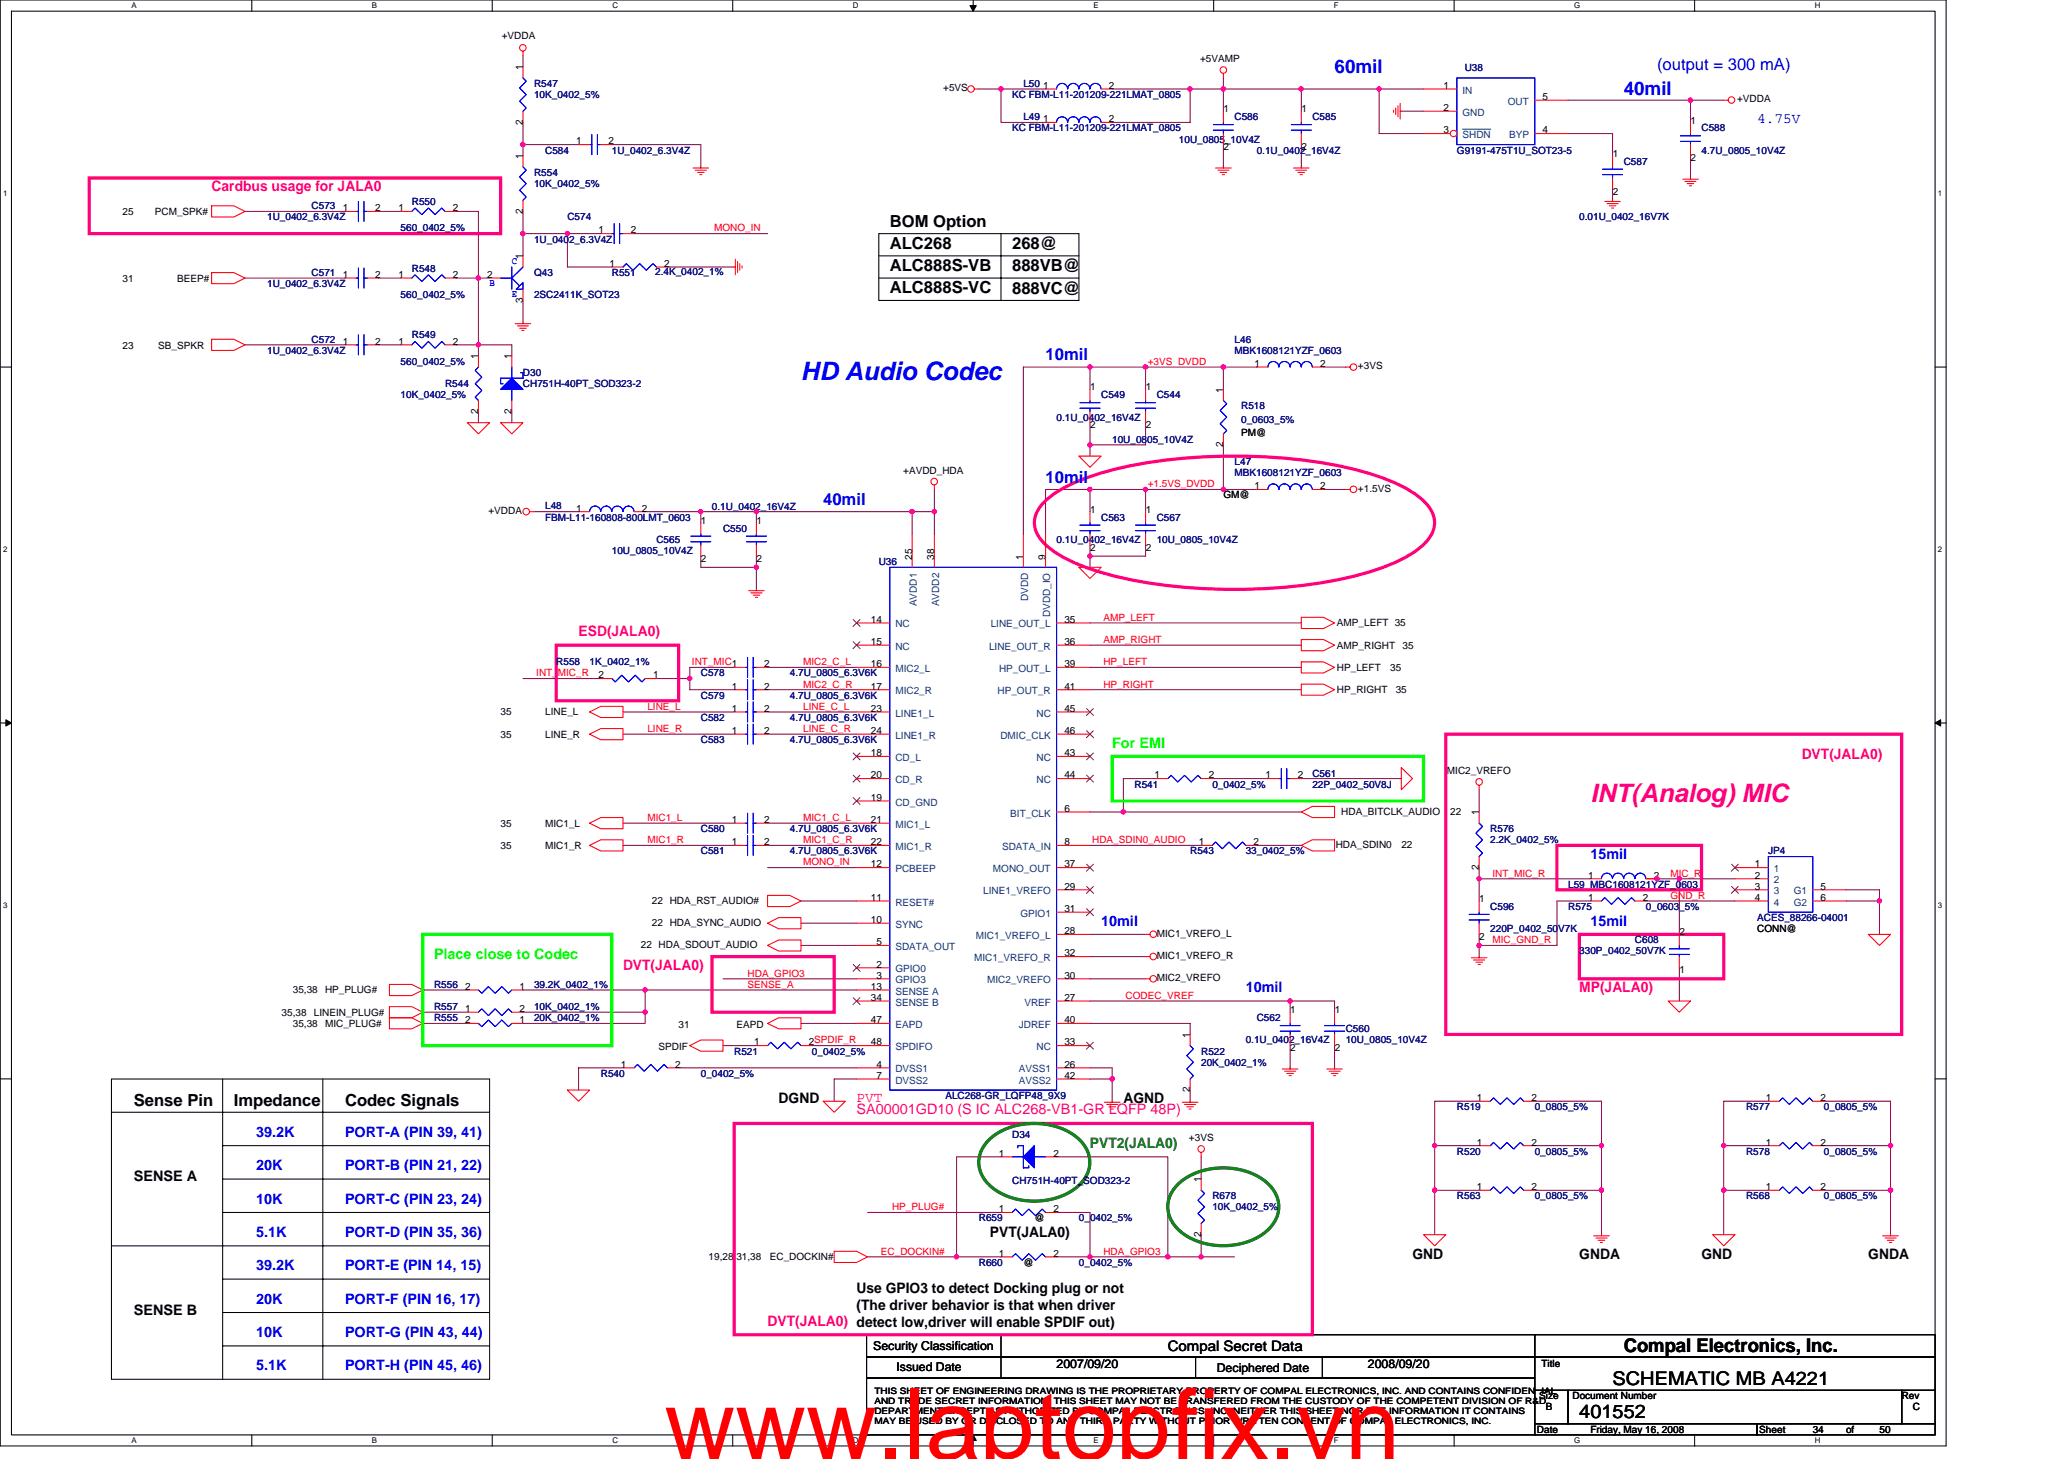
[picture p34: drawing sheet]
<svg xmlns="http://www.w3.org/2000/svg" width="297mm" height="210mm" viewBox="0 0 297 210" stroke-linecap="round" stroke-linejoin="round" font-family="sans-serif">
<defs><g id="words">
<text font-size="14.1" fill="#f00" x="95.6" y="209.9">www.laptopfix.vn</text>
<text font-size="3.7" fill="#00f" x="115.3" y="54.6">HD Audio Codec</text>
<text font-size="3.7" fill="#ff0080" x="228.9" y="115.4">INT(Analog) MIC</text>
<g font-size="2.7" fill="#00f">
<text x="192.1" y="10.5">60mil</text>
<text x="233.7" y="13.7">40mil</text>
</g>
<g font-size="2.7">
<text x="233.7" y="194.5">Compal Electronics, Inc.</text>
<text x="232.1" y="199.3">SCHEMATIC MB A4221</text>
<text x="227.3" y="204.1">401552</text>
</g>
<g font-size="2.4" fill="#00f">
<text x="238.5" y="10.1">(output = 300 mA)</text>
<text x="150.5" y="51.8">10mil</text>
<text x="150.5" y="69.4">10mil</text>
<text x="118.5" y="72.6">40mil</text>
</g>
<g font-size="2.4">
<text x="128.1" y="35.8">ALC268</text>
<text x="128.1" y="32.6">BOM Option</text>
<text x="145.7" y="35.8">268@</text>
<text x="128.1" y="39">ALC888S-VB</text>
<text x="145.7" y="39">888VB@</text>
<text x="128.1" y="42.2">ALC888S-VC</text>
<text x="145.7" y="42.2">888VC@</text>
<text x="19.3" y="159">Sense Pin</text>
<text x="33.7" y="159">Impedance</text>
<text x="49.7" y="159">Codec Signals</text>
</g>
<g font-size="2.1" fill="#00f">
<text x="252.9" y="17.7">4.75V</text>
<text x="228.9" y="123.5">15mil</text>
<text x="158.5" y="133.2">10mil</text>
<text x="228.9" y="133.2">15mil</text>
<text x="179.3" y="142.7">10mil</text>
<text x="36.8" y="163.6">39.2K</text>
<text x="49.7" y="163.6">PORT-A (PIN 39, 41)</text>
<text x="36.8" y="173.2">10K</text>
<text x="36.8" y="168.4">20K</text>
<text x="49.7" y="173.2">PORT-C (PIN 23, 24)</text>
<text x="49.7" y="168.4">PORT-B (PIN 21, 22)</text>
<text x="36.8" y="177.9">5.1K</text>
<text x="49.7" y="177.9">PORT-D (PIN 35, 36)</text>
<text x="36.8" y="182.8">39.2K</text>
<text x="49.7" y="182.8">PORT-E (PIN 14, 15)</text>
<text x="36.8" y="187.6">20K</text>
<text x="49.7" y="187.6">PORT-F (PIN 16, 17)</text>
<text x="36.8" y="192.4">10K</text>
<text x="36.8" y="197.2">5.1K</text>
<text x="49.7" y="197.2">PORT-H (PIN 45, 46)</text>
<text x="49.7" y="192.4">PORT-G (PIN 43, 44)</text>
</g>
<g font-size="2.1" fill="#ff0080">
<text x="30.5" y="27.5">Cardbus usage for JALA0</text>
<text x="83.3" y="91.5">ESD(JALA0)</text>
<text x="259.3" y="109.2">DVT(JALA0)</text>
<text x="89.7" y="139.6">DVT(JALA0)</text>
<text x="227.3" y="142.7">MP(JALA0)</text>
<text x="123.3" y="160.3">SA00001GD10 (S IC ALC268-VB1-GR LQFP 48P)</text>
<text x="123.3" y="158.5">PVT</text>
<text x="110.5" y="190.8">DVT(JALA0) detect low,driver will enable SPDIF out)</text>
</g>
<g font-size="2.1" fill="#0f0">
<text x="160.1" y="107.5">For EMI</text>
<text x="62.5" y="137.9">Place close to Codec</text>
</g>
<g font-size="2.1">
<text x="112.1" y="158.7">DGND</text>
<text x="161.7" y="158.7">AGND</text>
<text x="19.3" y="169.9">SENSE A</text>
<text x="142.5" y="177.9">PVT(JALA0)</text>
<text x="123.3" y="185.9">Use GPIO3 to detect Docking plug or not</text>
<text x="203.3" y="181.2">GND</text>
<text x="227.3" y="181.2">GNDA</text>
<text x="244.9" y="181.2">GND</text>
<text x="268.9" y="181.2">GNDA</text>
<text x="19.3" y="189.2">SENSE B</text>
<text x="123.3" y="188.4">(The driver behavior is that when driver</text>
<text x="168.1" y="194.4">Compal Secret Data</text>
</g>
<text font-size="2.1" fill="#008000" x="156.9" y="165.2">PVT2(JALA0)</text>
<g font-size="1.8">
<text x="125.7" y="194.2">Security Classification</text>
<text x="129" y="197.3">Issued Date</text>
<text x="152.1" y="196.8">2007/09/20</text>
<text x="175.1" y="197.4">Deciphered Date</text>
<text x="196.9" y="196.8">2008/09/20</text>
</g>
<g font-size="1.4">
<text x="72.2" y="5.6">+VDDA</text>
<text x="75.2" y="10.1" transform="rotate(-90 75.2 10.1)">1</text>
<text x="172.7" y="9">+5VAMP</text>
<text x="75.2" y="17.9" transform="rotate(-90 75.2 17.9)">2</text>
<text x="135.7" y="13.1">+5VS</text>
<text x="150.1" y="17.6">1</text>
<text x="150.1" y="12.8">1</text>
<text x="159.6" y="17.6">2</text>
<text x="159.6" y="12.8">2</text>
<text x="176.1" y="16.2">1</text>
<text x="187.3" y="16.2">1</text>
<text x="207.7" y="12.8">1</text>
<text x="207.7" y="16">2</text>
<text x="222" y="14.4">5</text>
<text x="243.3" y="17.8">1</text>
<text x="250" y="14.7">+VDDA</text>
<text x="75.2" y="22.9" transform="rotate(-90 75.2 22.9)">1</text>
<text x="82.9" y="20.8">1</text>
<text x="87.6" y="20.8">2</text>
<text x="176.1" y="21.6">2</text>
<text x="187.3" y="21.6">2</text>
<text x="207.7" y="19.2">3</text>
<text x="222" y="19.2">4</text>
<text x="232.1" y="22.6">1</text>
<text x="243.3" y="23.2">2</text>
<text x="232.1" y="28">2</text>
<text x="17.7" y="30.9">25</text>
<text x="22.3" y="30.9">PCM_SPK#</text>
<text x="49.3" y="30.4">1</text>
<text x="54" y="30.4">2</text>
<text x="57.3" y="30.4">1</text>
<text x="65.2" y="30.4">2</text>
<text x="75.2" y="30.7" transform="rotate(-90 75.2 30.7)">2</text>
<text x="86.1" y="33.6">1</text>
<text x="90.8" y="33.6">2</text>
<text x="17.7" y="40.5">31</text>
<text x="25.5" y="40.5">BEEP#</text>
<text x="49.3" y="40">1</text>
<text x="54" y="40">2</text>
<text x="57.3" y="40">1</text>
<text x="65.2" y="40">2</text>
<text x="70.1" y="40">2</text>
<text x="75.2" y="37.3" transform="rotate(-90 75.2 37.3)">1</text>
<text x="87.7" y="38.4">1</text>
<text x="95.6" y="38.4">2</text>
<text x="75.2" y="43.5" transform="rotate(-90 75.2 43.5)">3</text>
<text x="17.6" y="50.3">23</text>
<text x="22.8" y="50.3">SB_SPKR</text>
<text x="49.3" y="49.6">1</text>
<text x="54" y="49.6">2</text>
<text x="57.3" y="49.6">1</text>
<text x="65.2" y="49.6">2</text>
<text x="68.8" y="51.7" transform="rotate(-90 68.8 51.7)">1</text>
<text x="73.6" y="51.7" transform="rotate(-90 73.6 51.7)">1</text>
<text x="180.5" y="52.8">1</text>
<text x="190" y="52.8">2</text>
<text x="195.4" y="53.1">+3VS</text>
<text x="68.8" y="59.5" transform="rotate(-90 68.8 59.5)">2</text>
<text x="73.6" y="59.5" transform="rotate(-90 73.6 59.5)">2</text>
<text x="156.9" y="56.2">1</text>
<text x="164.9" y="56.2">1</text>
<text x="176" y="56.5" transform="rotate(-90 176 56.5)">1</text>
<text x="156.9" y="61.6">2</text>
<text x="164.9" y="61.6">2</text>
<text x="176" y="64.3" transform="rotate(-90 176 64.3)">2</text>
<text x="178.6" y="62.7">PM@</text>
<text x="130" y="68.2">+AVDD_HDA</text>
<text x="176.1" y="71.7">GM@</text>
<text x="180.5" y="70.4">1</text>
<text x="190" y="70.4">2</text>
<text x="195.4" y="70.7">+1.5VS</text>
<text x="70.3" y="74">+VDDA</text>
<text x="82.9" y="73.6">1</text>
<text x="92.4" y="73.6">2</text>
<text x="100.9" y="75.4">1</text>
<text x="108.9" y="75.4">1</text>
<text x="156.9" y="73.8">1</text>
<text x="164.9" y="73.8">1</text>
<text x="100.9" y="80.8">2</text>
<text x="108.9" y="80.8">2</text>
<text x="131.3" y="80.5" transform="rotate(-90 131.3 80.5)">25</text>
<text x="134.4" y="80.5" transform="rotate(-90 134.4 80.5)">38</text>
<text x="147.3" y="80.5" transform="rotate(-90 147.3 80.5)">1</text>
<text x="150.4" y="80.5" transform="rotate(-90 150.4 80.5)">9</text>
<text x="156.9" y="79.2">2</text>
<text x="164.9" y="79.2">2</text>
<text x="125.3" y="89.6">14</text>
<text x="153.2" y="89.6">35</text>
<text x="110" y="96">2</text>
<text x="125.3" y="92.8">15</text>
<text x="125.3" y="96">16</text>
<text x="153.2" y="96">39</text>
<text x="153.2" y="92.8">36</text>
<text x="192.4" y="93.3">AMP_RIGHT</text>
<text x="192.4" y="90.1">AMP_LEFT 35</text>
<text x="201.8" y="93.3">35</text>
<text x="86.1" y="97.6">2</text>
<text x="94" y="97.6">1</text>
<text x="105.3" y="99.2">1</text>
<text x="110" y="99.2">2</text>
<text x="125.3" y="99.2">17</text>
<text x="153.2" y="99.2">41</text>
<text x="192.4" y="99.7">HP_RIGHT</text>
<text x="192.4" y="96.5">HP_LEFT</text>
<text x="200.1" y="96.5">35</text>
<text x="200.9" y="99.7">35</text>
<text x="72" y="102.9">35</text>
<text x="72" y="106.1">35</text>
<text x="78.5" y="102.9">LINE_L</text>
<text x="78.5" y="106.1">LINE_R</text>
<text x="105.3" y="105.6">1</text>
<text x="105.3" y="102.4">1</text>
<text x="110" y="105.6">2</text>
<text x="110" y="102.4">2</text>
<text x="125.3" y="102.4">23</text>
<text x="125.3" y="105.6">24</text>
<text x="153.2" y="102.4">45</text>
<text x="153.2" y="105.6">46</text>
<text x="125.3" y="108.8">18</text>
<text x="125.3" y="112">20</text>
<text x="153.2" y="108.8">43</text>
<text x="153.2" y="112">44</text>
<text x="166.1" y="112">1</text>
<text x="174" y="112">2</text>
<text x="182.1" y="112">1</text>
<text x="186.8" y="112">2</text>
<text x="208.2" y="111.4">MIC2_VREFO</text>
<text x="72" y="118.9">35</text>
<text x="78.5" y="118.9">MIC1_L</text>
<text x="105.3" y="118.4">1</text>
<text x="110" y="118.4">2</text>
<text x="125.3" y="115.2">19</text>
<text x="125.3" y="118.4">21</text>
<text x="153.2" y="116.8">6</text>
<text x="193" y="117.3">HDA_BITCLK_AUDIO</text>
<text x="208.7" y="117.3">22</text>
<text x="212.8" y="117.3" transform="rotate(-90 212.8 117.3)">1</text>
<text x="72" y="122.1">35</text>
<text x="78.5" y="122.1">MIC1_R</text>
<text x="105.3" y="121.6">1</text>
<text x="110" y="121.6">2</text>
<text x="125.3" y="121.6">22</text>
<text x="125.3" y="124.8">12</text>
<text x="153.2" y="124.8">37</text>
<text x="153.2" y="121.6">8</text>
<text x="172.5" y="121.6">1</text>
<text x="180.4" y="121.6">2</text>
<text x="192.2" y="122">HDA_SDIN0</text>
<text x="201.7" y="122">22</text>
<text x="212.8" y="125.2" transform="rotate(-90 212.8 125.2)">2</text>
<text x="252.6" y="124.8">1</text>
<text x="93.8" y="130.1">22 HDA_RST_AUDIO#</text>
<text x="125.3" y="129.6">11</text>
<text x="153.2" y="128">29</text>
<text x="153.2" y="131.2">31</text>
<text x="212.9" y="129.8">1</text>
<text x="228.6" y="126.4">1</text>
<text x="228.6" y="129.6">1</text>
<text x="236.4" y="129.6">2</text>
<text x="238" y="126.4">2</text>
<text x="252.6" y="126.4">2</text>
<text x="252.6" y="128">3</text>
<text x="252.6" y="129.6">4</text>
<text x="262" y="128">5</text>
<text x="262" y="129.6">6</text>
<text x="92.2" y="136.4">22 HDA_SDOUT_AUDIO</text>
<text x="93.8" y="133.2">22 HDA_SYNC_AUDIO</text>
<text x="125.3" y="132.8">10</text>
<text x="126.1" y="136">5</text>
<text x="153.2" y="134.4">28</text>
<text x="153.2" y="137.6">32</text>
<text x="166.5" y="134.7">MIC1_VREFO_L</text>
<text x="166.5" y="138">MIC1_VREFO_R</text>
<text x="212.9" y="135.2">2</text>
<text x="241.7" y="134.6">2</text>
<text x="252.9" y="134.1">CONN@</text>
<text x="42.1" y="142.9">35,38</text>
<text x="46.8" y="142.9">HP_PLUG#</text>
<text x="66.9" y="142.4">2</text>
<text x="74.8" y="142.4">1</text>
<text x="125.3" y="142.4">13</text>
<text x="125.3" y="144">34</text>
<text x="126.1" y="139.2">2</text>
<text x="126.1" y="140.8">3</text>
<text x="153.2" y="144">27</text>
<text x="153.2" y="140.8">30</text>
<text x="166.5" y="141.2">MIC2_VREFO</text>
<text x="241.7" y="140">1</text>
<text x="40.5" y="146.1">35,38</text>
<text x="42.1" y="147.7">35,38</text>
<text x="45.2" y="146.1">LINEIN_PLUG#</text>
<text x="46.8" y="147.7">MIC_PLUG#</text>
<text x="66.9" y="145.6">1</text>
<text x="66.9" y="147.2">2</text>
<text x="74.8" y="145.6">2</text>
<text x="74.8" y="147.2">1</text>
<text x="97.7" y="147.9">31</text>
<text x="106" y="147.9">EAPD</text>
<text x="125.3" y="147.2">47</text>
<text x="153.2" y="147.2">40</text>
<text x="171.3" y="149.3" transform="rotate(-90 171.3 149.3)">1</text>
<text x="185.7" y="145.8">1</text>
<text x="192.1" y="145.8">1</text>
<text x="89.3" y="153.6">1</text>
<text x="94.8" y="151.1">SPDIF</text>
<text x="97.2" y="153.6">2</text>
<text x="108.5" y="150.4">1</text>
<text x="116.4" y="150.4">2SPDIF_R</text>
<text x="125.3" y="150.4">48</text>
<text x="126.1" y="153.6">4</text>
<text x="126.1" y="155.2">7</text>
<text x="153.2" y="150.4">33</text>
<text x="153.2" y="153.6">26</text>
<text x="153.2" y="155.2">42</text>
<text x="185.7" y="151.2">2</text>
<text x="192.1" y="151.2">2</text>
<text x="171.3" y="157.2" transform="rotate(-90 171.3 157.2)">2</text>
<text x="212.6" y="158.4">1</text>
<text x="220.4" y="158.4">2</text>
<text x="254.1" y="158.4">1</text>
<text x="262" y="158.4">2</text>
<text x="143.7" y="166.4">1</text>
<text x="151.6" y="166.4">2</text>
<text x="171.1" y="164.2">+3VS</text>
<text x="212.6" y="164.8">1</text>
<text x="220.4" y="164.8">2</text>
<text x="254.1" y="164.8">1</text>
<text x="262" y="164.8">2</text>
<text x="172.8" y="170.1" transform="rotate(-90 172.8 170.1)">1</text>
<text x="212.6" y="171.2">1</text>
<text x="220.4" y="171.2">2</text>
<text x="254.1" y="171.2">1</text>
<text x="262" y="171.2">2</text>
<text x="143.7" y="174.4">1</text>
<text x="148.9" y="175.7">@</text>
<text x="151.6" y="174.4">2</text>
<text x="172.8" y="177.9" transform="rotate(-90 172.8 177.9)">2</text>
<text x="102" y="181.3">19,28 31,38</text>
<text x="110.8" y="181.3">EC_DOCKIN#</text>
<text x="143.7" y="180.8">1</text>
<text x="147.3" y="182.1">@</text>
<text x="151.6" y="180.8">2</text>
<text x="221.8" y="196.7">Title</text>
<text x="221.5" y="201.3">Size</text>
<text x="222.5" y="202.9">B</text>
<text x="226.3" y="201.3">Document Number</text>
<text x="273.7" y="201.3">Rev</text>
<text x="275.3" y="202.9">C</text>
<text x="221.2" y="206.1">Date</text>
<text x="228.9" y="206.1">Friday, May 16, 2008</text>
<text x="253.2" y="206.1">Sheet</text>
<text x="260.9" y="206.1">34</text>
<text x="265.7" y="206.1">of</text>
<text x="270.5" y="206.1">50</text>
</g>
<g font-size="1.4" fill="#000080">
<text x="210.8" y="10.3">U38</text>
<text x="76.9" y="12.5">R547</text>
<text x="76.9" y="14.1">10K_0402_5%</text>
<text x="145.7" y="14.1">KC FBM-L11-201209-221LMAT_0805</text>
<text x="147.3" y="17.3">L49</text>
<text x="147.3" y="12.5">L50</text>
<text x="177.7" y="17.3">C586</text>
<text x="188.9" y="17.3">C585</text>
<text x="78.5" y="22.1">C584</text>
<text x="88" y="22.1">1U_0402_6.3V4Z</text>
<text x="145.7" y="18.9">KC FBM-L11-201209-221LMAT_0805</text>
<text x="169.7" y="20.5">10U_0805_10V4Z</text>
<text x="180.9" y="22.1">0.1U_0402_16V4Z</text>
<text x="209.7" y="22.1">G9191-475T1U_SOT23-5</text>
<text x="233.7" y="23.7">C587</text>
<text x="244.9" y="18.9">C588</text>
<text x="244.9" y="22.1">4.7U_0805_10V4Z</text>
<text x="59.3" y="29.5">R550</text>
<text x="76.9" y="25.3">R554</text>
<text x="76.9" y="26.9">10K_0402_5%</text>
<text x="38.5" y="31.7">1U_0402_6.3V4Z</text>
<text x="44.8" y="30.1">C573</text>
<text x="57.7" y="33.3">560_0402_5%</text>
<text x="76.9" y="34.9">1U_0402_6.3V4Z</text>
<text x="81.7" y="31.7">C574</text>
<text x="227.3" y="31.7">0.01U_0402_16V7K</text>
<text x="38.5" y="41.3">1U_0402_6.3V4Z</text>
<text x="44.8" y="39.7">C571</text>
<text x="59.3" y="39.1">R548</text>
<text x="76.9" y="39.7">Q43</text>
<text x="88" y="39.7">R551</text>
<text x="94.3" y="39.5">2.4K_0402_1%</text>
<text x="57.7" y="42.9">560_0402_5%</text>
<text x="76.9" y="42.9">2SC2411K_SOT23</text>
<text x="38.5" y="50.9">1U_0402_6.3V4Z</text>
<text x="44.8" y="49.3">C572</text>
<text x="57.7" y="52.5">560_0402_5%</text>
<text x="59.3" y="48.7">R549</text>
<text x="177.7" y="49.3">L46</text>
<text x="177.7" y="50.9">MBK1608121YZF_0603</text>
<text x="57.7" y="57.3">10K_0402_5%</text>
<text x="64" y="55.7">R544</text>
<text x="75.3" y="54.1">D30</text>
<text x="75.3" y="55.7">CH751H-40PT_SOD323-2</text>
<text x="158.5" y="57.3">C549</text>
<text x="166.5" y="57.3">C544</text>
<text x="178.6" y="58.9">R518</text>
<text x="152.1" y="60.5">0.1U_0402_16V4Z</text>
<text x="160.1" y="63.7">10U_0805_10V4Z</text>
<text x="178.6" y="60.8">0_0603_5%</text>
<text x="177.7" y="66.9">L47</text>
<text x="177.7" y="68.5">MBK1608121YZF_0603</text>
<text x="78.5" y="73.3">L48</text>
<text x="78.5" y="74.9">FBM-L11-160808-800LMT_0603</text>
<text x="102.5" y="73.3">0.1U_0402_16V4Z</text>
<text x="104.1" y="76.5">C550</text>
<text x="158.5" y="74.9">C563</text>
<text x="166.5" y="74.9">C567</text>
<text x="88.1" y="79.7">10U_0805_10V4Z</text>
<text x="94.5" y="78.1">C565</text>
<text x="126.5" y="81.3">U36</text>
<text x="152.1" y="78.1">0.1U_0402_16V4Z</text>
<text x="166.5" y="78.1">10U_0805_10V4Z</text>
<text x="80" y="95.7">R558</text>
<text x="84.9" y="95.7">1K_0402_1%</text>
<text x="100.9" y="97.3">C578</text>
<text x="100.9" y="100.5">C579</text>
<text x="113.7" y="97.3">4.7U_0805_6.3V6K</text>
<text x="113.7" y="100.5">4.7U_0805_6.3V6K</text>
<text x="100.9" y="106.9">C583</text>
<text x="100.9" y="103.7">C582</text>
<text x="113.7" y="106.9">4.7U_0805_6.3V6K</text>
<text x="113.7" y="103.7">4.7U_0805_6.3V6K</text>
<text x="163.3" y="113.3">R541</text>
<text x="174.5" y="113.3">0_0402_5%</text>
<text x="188.9" y="111.7">C561</text>
<text x="188.9" y="113.3">22P_0402_50V8J</text>
<text x="100.9" y="119.7">C580</text>
<text x="113.7" y="119.7">4.7U_0805_6.3V6K</text>
<text x="214.5" y="119.7">R576</text>
<text x="100.9" y="122.9">C581</text>
<text x="113.7" y="122.9">4.7U_0805_6.3V6K</text>
<text x="171.3" y="122.9">R543</text>
<text x="179.3" y="122.9">33_0402_5%</text>
<text x="214.5" y="121.3">2.2K_0402_5%</text>
<text x="254.5" y="122.9">JP4</text>
<text x="214.5" y="130.9">C596</text>
<text x="225.7" y="127.7">L59 MBC1608121YZF_0603</text>
<text x="225.7" y="130.9">R575</text>
<text x="236.9" y="130.9">0_0603_5%</text>
<text x="214.5" y="134.1">220P_0402_50V7K</text>
<text x="227.3" y="137.3">330P_0402_50V7K</text>
<text x="235.3" y="135.7">C608</text>
<text x="252.9" y="132.5">ACES_88266-04001</text>
<text x="62.5" y="142.1">R556</text>
<text x="76.9" y="142.1">39.2K_0402_1%</text>
<text x="62.5" y="145.3">R557</text>
<text x="62.5" y="146.9">R555</text>
<text x="76.9" y="145.3">10K_0402_1%</text>
<text x="76.9" y="146.9">20K_0402_1%</text>
<text x="180.9" y="146.9">C562</text>
<text x="193.7" y="148.5">C560</text>
<text x="86.5" y="154.9">R540</text>
<text x="100.9" y="154.9">0_0402_5%</text>
<text x="105.7" y="151.7">R521</text>
<text x="116.9" y="151.7">0_0402_5%</text>
<text x="172.9" y="151.7">R522</text>
<text x="172.9" y="153.3">20K_0402_1%</text>
<text x="179.3" y="150.1">0.1U_0402_16V4Z</text>
<text x="193.7" y="150.1">10U_0805_10V4Z</text>
<text x="136.1" y="158.1">ALC268-GR_LQFP48_9X9</text>
<text x="209.7" y="159.7">R519</text>
<text x="220.9" y="159.7">0_0805_5%</text>
<text x="251.3" y="159.7">R577</text>
<text x="262.5" y="159.7">0_0805_5%</text>
<text x="145.7" y="163.7">D34</text>
<text x="209.7" y="166.1">R520</text>
<text x="220.9" y="166.1">0_0805_5%</text>
<text x="251.3" y="166.1">R578</text>
<text x="262.5" y="166.1">0_0805_5%</text>
<text x="145.7" y="170.3">CH751H-40PT_SOD323-2</text>
<text x="174.5" y="172.5">R678</text>
<text x="209.7" y="172.5">R563</text>
<text x="220.9" y="172.5">0_0805_5%</text>
<text x="251.3" y="172.5">R568</text>
<text x="262.5" y="172.5">0_0805_5%</text>
<text x="140.9" y="175.7">R659</text>
<text x="155.3" y="175.7">0_0402_5%</text>
<text x="174.5" y="174.1">10K_0402_5%</text>
<text x="140.9" y="182.1">R660</text>
<text x="155.3" y="182.1">0_0402_5%</text>
</g>
<g font-size="1.4" fill="#004080">
<text x="210.5" y="13.5">IN</text>
<text x="210.5" y="16.7">GND</text>
<text x="217" y="15.1">OUT</text>
<text x="210.5" y="19.9">SHDN</text>
<text x="217.2" y="19.9">BYP</text>
<text x="131.9" y="87.2" transform="rotate(-90 131.9 87.2)">AVDD1</text>
<text x="135.1" y="87.2" transform="rotate(-90 135.1 87.2)">AVDD2</text>
<text x="148" y="86.5" transform="rotate(-90 148 86.5)">DVDD</text>
<text x="151.1" y="88.8" transform="rotate(-90 151.1 88.8)">DVDD_IO</text>
<text x="128.9" y="90.3">NC</text>
<text x="128.9" y="93.5">NC</text>
<text x="142.3" y="93.5">LINE_OUT_R</text>
<text x="142.6" y="90.3">LINE_OUT_L</text>
<text x="128.9" y="99.9">MIC2_R</text>
<text x="128.9" y="96.7">MIC2_L</text>
<text x="143.5" y="99.9">HP_OUT_R</text>
<text x="143.8" y="96.7">HP_OUT_L</text>
<text x="128.9" y="103.1">LINE1_L</text>
<text x="128.9" y="106.3">LINE1_R</text>
<text x="144" y="106.3">DMIC_CLK</text>
<text x="149.2" y="103.1">NC</text>
<text x="128.9" y="109.5">CD_L</text>
<text x="128.9" y="112.7">CD_R</text>
<text x="149.2" y="109.5">NC</text>
<text x="149.2" y="112.7">NC</text>
<text x="128.9" y="115.9">CD_GND</text>
<text x="128.9" y="119.1">MIC1_L</text>
<text x="145.4" y="117.5">BIT_CLK</text>
<text x="128.9" y="122.3">MIC1_R</text>
<text x="128.9" y="125.5">PCBEEP</text>
<text x="142.9" y="125.5">MONO_OUT</text>
<text x="144.2" y="122.3">SDATA_IN</text>
<text x="255.3" y="125.5">1</text>
<text x="128.9" y="130.3">RESET#</text>
<text x="141.5" y="128.7">LINE1_VREFO</text>
<text x="146.9" y="131.9">GPIO1</text>
<text x="255.3" y="127.1">2</text>
<text x="255.3" y="128.7">3</text>
<text x="255.3" y="130.3">4</text>
<text x="258.1" y="128.7">G1</text>
<text x="258.1" y="130.3">G2</text>
<text x="128.9" y="133.5">SYNC</text>
<text x="128.9" y="136.7">SDATA_OUT</text>
<text x="140.4" y="135.1">MIC1_VREFO_L</text>
<text x="128.9" y="143.1">SENSE A</text>
<text x="128.9" y="139.9">GPIO0</text>
<text x="128.9" y="141.5">GPIO3</text>
<text x="140.2" y="138.3">MIC1_VREFO_R</text>
<text x="142" y="141.5">MIC2_VREFO</text>
<text x="128.9" y="147.9">EAPD</text>
<text x="128.9" y="144.7">SENSE B</text>
<text x="146.6" y="147.9">JDREF</text>
<text x="147.4" y="144.7">VREF</text>
<text x="128.9" y="151.1">SPDIFO</text>
<text x="128.9" y="154.3">DVSS1</text>
<text x="128.9" y="155.9">DVSS2</text>
<text x="146.6" y="154.3">AVSS1</text>
<text x="146.6" y="155.9">AVSS2</text>
<text x="149.2" y="151.1">NC</text>
</g>
<g font-size="1.4" fill="#f00">
<text x="102.8" y="33.3">MONO_IN</text>
<text x="165.2" y="52.5">+3VS DVDD</text>
<text x="165.2" y="70.1">+1.5VS_DVDD</text>
<text x="158.8" y="89.3">AMP_LEFT</text>
<text x="99.6" y="95.7">INT_MIC1</text>
<text x="115.6" y="95.7">MIC2_C_L</text>
<text x="158.8" y="92.5">AMP_RIGHT</text>
<text x="158.8" y="95.7">HP_LEFT</text>
<text x="77.2" y="97.3">INT_MIC_R</text>
<text x="115.6" y="98.9">MIC2_C_R</text>
<text x="158.8" y="98.9">HP_RIGHT</text>
<text x="93.2" y="105.3">LINE_R</text>
<text x="93.2" y="102.1">LINE_L</text>
<text x="115.6" y="105.3">LINE_C_R</text>
<text x="115.6" y="102.1">LINE_C_L</text>
<text x="93.2" y="118.1">MIC1_L</text>
<text x="115.6" y="118.1">MIC1_C_L</text>
<text x="93.2" y="121.3">MIC1_R</text>
<text x="115.6" y="124.5">MONO_IN</text>
<text x="115.6" y="121.3">MIC1_C_R</text>
<text x="157.2" y="121.3">HDA_SDIN0_AUDIO</text>
<text x="214.8" y="126.1">INT_MIC_R</text>
<text x="240.4" y="126.1">MIC_R</text>
<text x="240.4" y="129.3">GND_R</text>
<text x="214.8" y="135.7">MIC_GND_R</text>
<text x="107.6" y="142.1">SENSE_A</text>
<text x="107.6" y="140.5">HDA_GPIO3</text>
<text x="162" y="143.7">CODEC_VREF</text>
<text x="128.4" y="174.1">HP_PLUG#</text>
<text x="126.8" y="180.5">EC_DOCKIN#</text>
<text x="158.8" y="180.5">HDA_GPIO3</text>
</g>
<g font-size="1.4" fill="#00f">
<text x="70.5" y="41.1">B</text>
<text x="73.7" y="38">C</text>
<text x="73.7" y="42.8">E</text>
</g>
<g font-size="1.3">
<text x="125.8" y="200.5">THIS SHEET OF ENGINEERING DRAWING IS THE PROPRIETARY PROPERTY OF COMPAL ELECTRONICS, INC. AND CONTAINS CONFIDEN IAL</text>
<text x="125.8" y="202">AND TRADE SECRET INFORMATION. THIS SHEET MAY NOT BE TRANSFERED FROM THE CUSTODY OF THE COMPETENT DIVISION OF R&amp;D</text>
<text x="125.8" y="203.5">DEPARTMENT EXCEPT AS AUTHORIZED BY COMPAL ELECTRONICS, INC. NEITHER THIS SHEET NOR THE INFORMATION IT CONTAINS</text>
<text x="125.8" y="204.9">MAY BE USED BY OR DISCLOSED TO ANY THIRD PARTY WITHOUT PRIOR WRITTEN CONSENT OF COMPAL ELECTRONICS, INC.</text>
</g>
<g font-size="1.1">
<text x="18.9" y="1.2">A</text>
<text x="53.5" y="1.2">B</text>
<text x="88.1" y="1.2">C</text>
<text x="122.7" y="1.2">D</text>
<text x="157.3" y="1.2">E</text>
<text x="192" y="1.2">F</text>
<text x="226.6" y="1.2">G</text>
<text x="261.2" y="1.2">H</text>
<text x=".4" y="28.2">1</text>
<text x="278.9" y="28.2">1</text>
<text x=".4" y="79.4">2</text>
<text x="278.9" y="79.4">2</text>
<text x=".4" y="130.6">3</text>
<text x="278.9" y="130.6">3</text>
<text x="18.9" y="207.6">A</text>
<text x="53.5" y="207.6">B</text>
<text x="88.1" y="207.6">C</text>
<text x="122.7" y="207.6">D</text>
<text x="157.3" y="207.6">E</text>
<text x="192" y="207.6">F</text>
<text x="226.6" y="207.6">G</text>
<text x="261.2" y="207.6">H</text>
</g>
</g></defs>
<path d="M0 0h280.1v208h-280.1zM1.6 1.6h276.9v204.8h-276.9z" fill="none" stroke="#000" stroke-width=".15"/>
<g fill="#fff">
<path d="M18.9 .2h.8v1.2h-.8z"/>
<path d="M18.9 206.6h.8v1.3h-.8z"/>
</g>
<path d="M36.2 0v1.6M36.2 206.4v1.6" fill="none" stroke="#000" stroke-width=".15"/>
<g fill="#fff">
<path d="M53.5 .2h.8v1.2h-.8z"/>
<path d="M53.5 206.6h.8v1.3h-.8z"/>
</g>
<path d="M70.8 0v1.6M70.8 206.4v1.6" fill="none" stroke="#000" stroke-width=".15"/>
<g fill="#fff">
<path d="M88.1 .2h.8v1.2h-.8z"/>
<path d="M88.1 206.6h.8v1.3h-.8z"/>
</g>
<path d="M105.4 0v1.6M105.4 206.4v1.6" fill="none" stroke="#000" stroke-width=".15"/>
<g fill="#fff">
<path d="M122.7 .2h.8v1.2h-.8z"/>
<path d="M122.7 206.6h.8v1.3h-.8z"/>
</g>
<path d="M140.1 0v1.6M140.1 206.4v1.6" fill="none" stroke="#000" stroke-width=".15"/>
<path d="M139.6 .8h.9l-.4 .8zM140.1 206.4l.4 .8h-.9z" fill="#000" stroke="#000" stroke-width=".14"/>
<g fill="#fff">
<path d="M157.3 .2h.8v1.2h-.8z"/>
<path d="M157.3 206.6h.8v1.3h-.8z"/>
</g>
<path d="M174.7 0v1.6M174.7 206.4v1.6" fill="none" stroke="#000" stroke-width=".15"/>
<g fill="#fff">
<path d="M192 .2h.6v1.2h-.6z"/>
<path d="M192 206.6h.6v1.3h-.6z"/>
</g>
<path d="M209.3 0v1.6M209.3 206.4v1.6" fill="none" stroke="#000" stroke-width=".15"/>
<g fill="#fff">
<path d="M226.6 .2h.8v1.2h-.8z"/>
<path d="M226.6 206.6h.8v1.3h-.8z"/>
</g>
<path d="M243.9 0v1.6M243.9 206.4v1.6" fill="none" stroke="#000" stroke-width=".15"/>
<g fill="#fff">
<path d="M261.2 .2h.8v1.2h-.8z"/>
<path d="M261.2 206.6h.8v1.3h-.8z"/>
<path d="M.4 27.2h.7v1.3h-.7z"/>
<path d="M278.9 27.2h.6v1.3h-.6z"/>
<path d="M.4 78.4h.7v1.3h-.7z"/>
<path d="M278.9 78.4h.6v1.3h-.6z"/>
</g>
<path d="M0 52.8h1.6M278.5 52.8h1.6" fill="none" stroke="#000" stroke-width=".15"/>
<g fill="#fff">
<path d="M.4 129.6h.7v1.3h-.7z"/>
<path d="M278.9 129.6h.6v1.3h-.6z"/>
</g>
<path d="M0 104h1.6M278.5 104h1.6" fill="none" stroke="#000" stroke-width=".15"/>
<path d="M.8 103.5l.8 .5-.8 .5zM278.5 104l.8-.5v1z" fill="#000" stroke="#000" stroke-width=".14"/>
<g fill="#fff">
<path d="M.4 180.8h.7v1.3h-.7z"/>
<path d="M278.9 180.8h.6v1.3h-.6z"/>
</g>
<g fill="none" stroke="#000" stroke-width=".15">
<path d="M126.5 33.6h28.8v9.6h-28.8zM126.5 36.8h28.8M144.1 33.6v9.6M126.5 40h28.8M0 155.2h1.6M16 155.2h54.5v43.2h-54.5zM32 155.2v43.2M46.5 155.2v43.2M278.5 155.2h1.6M16 160h54.5M16 179.2h54.5M32 164.8h38.5"/>
<path d="M32 169.6h38.5M32 174.4h38.5M32 184h38.5M32 188.8h38.5M32 193.6h38.5M124.7 192h96.2v3.2h-96.2zM124.7 195.2h96.2v3.1h-96.2zM124.7 198.3h96.2v8.1h-96.2zM144.1 192v6.3M172.1 195.2v3.1M190.3 195.2v3.1M220.9 192h57.6v3.2h-57.6z"/>
<path d="M220.9 195.2h57.6v4.8h-57.6zM220.9 204.8h32v1.6h-32zM220.9 200h4.8v4.8h-4.8zM225.7 200h48v4.8h-48zM252.9 204.8h25.6v1.6h-25.6zM273.7 200h4.8v4.8h-4.8z"/>
</g>
<g fill="none" stroke="#800040" stroke-width=".15">
<path d="M75.3 8v1.6M75.3 17.6v4.8M140.9 12.8h9.6M144.1 12.8v4.8h6.4M160.1 12.8h11.2v4.8h-11.2M176.1 11.2v4.8M187.3 12.8v3.2M198.5 12.8v6.4h6.4M201.7 16h3.2M204.9 12.8h-33.6M225.7 19.2h6.4v3.2M243.3 14.4v3.2"/>
<path d="M248.1 14.4h-22.4M35.3 30.4h14.4M54.5 30.4h3.2M65.7 30.4h3.2v20.8M75.3 30.4v6.4M75.3 20.8h8M81.7 33.6v4.8h6.4M86.5 33.6h-11.2M88.1 20.8h12.8v3.2M91.3 33.6h19.2M96.1 38.4h9.6M176.1 20.8v3.2"/>
<path d="M187.3 20.8v3.2M232.1 27.2v1.6M243.3 22.4v3.2M35.3 49.6h14.4M35.3 40h14.4M54.5 49.6h3.2M54.5 40h3.2M65.7 49.6h8v1.6M65.7 40h4.8M68.9 59.2v1.6M73.7 59.2v1.6M75.3 43.2v3.2"/>
<path d="M156.9 52.8v3.2M164.9 52.8v3.2M176.1 52.8v3.2M180.9 52.8h-33.6v24M190.5 52.8h3.2M76.9 73.6h6.4M92.9 73.6h41.6M100.9 73.6v1.6M108.9 73.6v1.6M131.3 73.6v3.2M134.5 70.4v6.4M156.9 70.4h24"/>
<path d="M156.9 73.6v-3.2h-6.4v6.4M156.9 60.8v4.8M156.9 78.4v3.2M164.9 70.4v3.2M164.9 60.8v3.2h-8M164.9 78.4v1.6h-8M176.1 64v6.4M190.5 70.4h3.2M75.3 97.6h11.2M94.5 97.6h4.8M100.9 80v1.6h8M105.7 96h-6.4v3.2h6.4"/>
<path d="M108.9 80v4.8M110.5 99.2h12.8M110.5 96h12.8M156.9 99.2h30.4M156.9 96h30.4M156.9 92.8h30.4M156.9 89.6h30.4M89.7 105.6h16M89.7 102.4h16M89.7 118.4h16M110.5 118.4h12.8M110.5 105.6h12.8"/>
<path d="M110.5 102.4h12.8M156.9 116.8h30.4M166.5 112h-4.8v4.8M174.5 112h8M187.3 112h14.4M212.9 113.6v3.2M89.7 121.6h16M110.5 121.6h12.8M110.5 124.8h12.8M115.3 129.6h8M115.3 136h8M115.3 132.8h8"/>
<path d="M156.9 137.6h8M156.9 134.4h8M156.9 121.6h16M180.9 121.6h6.4M212.9 126.4h16M212.9 124.8v4.8M212.9 134.4v3.2M228.9 129.6h-4.8v6.4h-11.2M236.9 129.6h12.8M236.9 126.4h4.8v8M241.7 139.2v4.8M241.7 126.4h8"/>
<path d="M265.7 129.6h4.8M265.7 128h4.8v6.4M60.9 147.2h6.4M60.9 145.6h6.4M60.9 142.4h6.4M75.3 145.6h17.6M89.7 153.6h-6.4v3.2M92.9 142.4v3.2M92.9 145.6v1.6h-17.6M97.7 153.6h25.6M104.1 150.4h4.8M104.1 140.8h19.2"/>
<path d="M115.3 147.2h8M116.9 150.4h6.4M123.3 155.2h-3.2v3.2M123.3 142.4h-48M156.9 147.2h14.4v1.6M156.9 140.8h8M156.9 144h28.8v1.6M156.9 155.2h3.2M156.9 153.6h3.2v4.8M171.3 156.8v1.6M185.7 144h6.4v1.6M185.7 150.4v3.2"/>
<path d="M192.1 150.4v3.2M212.9 158.4h-6.4v19.2M220.9 158.4h9.6v19.2M254.5 158.4h-6.4v19.2M262.5 158.4h9.6v19.2M124.9 174.4h19.2M144.1 166.4h-6.4v14.4h-12.8M152.1 174.4h4.8v6.4M152.1 166.4h16v14.4h-11.2M172.9 166.4v3.2M172.9 177.6v3.2M206.5 171.2h6.4"/>
<path d="M206.5 164.8h6.4M220.9 164.8h9.6M220.9 171.2h9.6M248.1 171.2h6.4M248.1 164.8h6.4M262.5 171.2h9.6M262.5 164.8h9.6M137.7 180.8h6.4M152.1 180.8h4.8M168.1 180.8h9.6"/>
</g>
<g fill="#f0f" stroke="#f0f" stroke-width=".15">
<circle cx="176.1" cy="12.8" r=".31"/>
<circle cx="198.5" cy="12.8" r=".31"/>
<circle cx="68.8" cy="49.6" r=".31"/>
<circle cx="75.2" cy="20.8" r=".31"/>
<circle cx="68.8" cy="40" r=".32"/>
<circle cx="81.6" cy="33.6" r=".31"/>
<circle cx="75.2" cy="33.6" r=".31"/>
<circle cx="248.1" cy="164.8" r=".31"/>
<circle cx="248.1" cy="171.2" r=".32"/>
<circle cx="144.1" cy="12.8" r=".31"/>
<circle cx="171.3" cy="12.8" r=".31"/>
<circle cx="272.1" cy="171.2" r=".32"/>
<circle cx="272.1" cy="164.8" r=".31"/>
<circle cx="243.3" cy="14.4" r=".31"/>
<circle cx="164.9" cy="52.8" r=".31"/>
<circle cx="156.8" cy="52.8" r=".31"/>
<circle cx="156.8" cy="64" r=".32"/>
<circle cx="134.5" cy="73.6" r=".31"/>
<circle cx="131.3" cy="73.6" r=".31"/>
<circle cx="108.8" cy="73.6" r=".31"/>
<circle cx="108.8" cy="81.6" r=".31"/>
<circle cx="100.8" cy="73.6" r=".31"/>
<circle cx="160.1" cy="155.2" r=".32"/>
<circle cx="161.7" cy="116.8" r=".31"/>
<circle cx="185.7" cy="144" r=".32"/>
<circle cx="92.8" cy="145.6" r=".31"/>
<circle cx="92.8" cy="142.4" r=".31"/>
<circle cx="99.3" cy="97.6" r=".31"/>
<circle cx="206.5" cy="164.8" r=".31"/>
<circle cx="230.5" cy="171.2" r=".32"/>
<circle cx="230.5" cy="164.8" r=".31"/>
<circle cx="206.5" cy="171.2" r=".32"/>
<circle cx="187.3" cy="12.8" r=".31"/>
<circle cx="156.8" cy="80" r=".32"/>
<circle cx="176.1" cy="70.4" r=".31"/>
<circle cx="156.8" cy="70.4" r=".31"/>
<circle cx="137.7" cy="180.8" r=".31"/>
<circle cx="168.1" cy="180.8" r=".31"/>
<circle cx="176.1" cy="52.8" r=".31"/>
<circle cx="164.9" cy="70.4" r=".31"/>
<circle cx="241.7" cy="126.4" r=".31"/>
<circle cx="238.5" cy="126.4" r=".31"/>
<circle cx="270.5" cy="129.6" r=".31"/>
<circle cx="212.9" cy="126.4" r=".31"/>
<circle cx="212.9" cy="136" r=".32"/>
<circle cx="156.8" cy="180.8" r=".31"/>
<circle cx="172.9" cy="180.8" r=".31"/>
</g>
<g fill="none" stroke="#f00" stroke-width=".15">
<path d="M75.3 9.6v1.6M75.3 16v1.6M75.3 7.4v.6M140.2 12.8h.7M176.1 10.6v.6M187.3 16v1.6M187.3 19.2v1.6M200.6 15.9v.3M200.9 15.5v1M201.2 15.2v1.6M201.5 14.9v2.2M201.5 16h.2"/>
<path d="M204.9 12.8h4.8M204.9 16h4.8M243.3 17.6v1.6M248.1 14.4h.6M30.5 39.2h3.2l1.6 .8-1.6 .8h-3.2zM30.5 29.6h3.2l1.6 .8-1.6 .8h-3.2zM57.7 30.4h1.6M64 30.4h1.7M75.3 22.4v1.6M75.3 28.8v1.6M83.3 20.8h1.6M86.5 20.8h1.6"/>
<path d="M88.1 38.4h1.6M94.5 38.4h1.6M99.7 24.2h2.3M100.1 24.5h1.6M100.4 24.8h.9M100.7 25.1h.3M100.9 24v.2M105.7 38.4h.1M105.8 37.3v2.2M106.1 37.6v1.6M106.5 37.9v1M106.8 38.2v.4"/>
<path d="M174.9 24.2h2.3M175.3 24.5h1.6M175.6 24.8h.9M175.9 25.1h.3M176.1 24v.2M186.2 24.2h2.2M186.5 24.5h1.6M186.8 24.8h.9M187.1 25.1h.3M187.3 24v.2M230.9 29h2.3M231.3 29.3h1.6"/>
<path d="M231.6 29.6h1M231.9 29.9h.3M232.1 28.8v.2M232.1 22.4v1.6M232.1 25.6v1.6M242.2 25.8h2.2M242.5 26.1h1.6M242.8 26.4h1M243.1 26.7h.3M243.3 20.8v1.6M243.3 25.6v.2M30.5 48.8h3.2l1.6 .8-1.6 .8h-3.2z"/>
<path d="M49.7 40h1.6M52.8 40h1.7M73.7 51.2v1.6M73.7 57.6v1.6M74.1 46.6h2.3M74.5 46.9h1.5M74.8 47.2h.9M75.1 47.5h.3M75.3 46.4v.2M156.9 56v1.6M156.9 59.2v1.6M164.9 56v1.6"/>
<path d="M164.9 59.2v1.6M193.7 52.8h.6M67.3 60.8h3.2l-1.6 1.6zM72 60.8h3.3l-1.6 1.6zM76.2 73.6h.7M83.3 73.6h1.6M91.3 73.6h1.6M131.3 76.8v4.8M134.5 76.8v4.8M134.5 69.8v.6M147.3 76.8v4.8M150.5 76.8v4.8"/>
<path d="M155.3 65.6h3.2l-1.6 1.6zM164.9 73.6v1.6M164.9 76.8v1.6M180.9 70.4h1.6M188.9 70.4h1.6M193.7 70.4h.6M107.7 85h2.3M108.1 85.3h1.6M108.4 85.6h.9M108.7 85.9h.3M108.9 84.8v.2M123.3 89.6h4.8"/>
<path d="M123.3 92.8h4.8M123.3 99.2h4.8M123.3 96h4.8M152.1 89.6h4.8M152.1 92.8h4.8M152.1 99.2h4.8M152.1 96h4.8M155.3 81.6h3.2l-1.6 1.6zM187.3 92h3.2l1.6 .8-1.6 .8h-3.2zM187.3 88.8h3.2l1.6 .8-1.6 .8h-3.2zM187.3 98.4h3.2l1.6 .8-1.6 .8h-3.2zM187.3 95.2h3.2l1.6 .8-1.6 .8h-3.2z"/>
<path d="M84.9 102.4l1.6-.8h3.2v1.6h-3.2zM84.9 105.6l1.6-.8h3.2v1.6h-3.2zM84.9 118.4l1.6-.8h3.2v1.6h-3.2zM105.7 118.4h1.6M105.7 105.6h1.6M108.9 118.4h1.6M108.9 105.6h1.6M123.3 118.4h4.8M123.3 112h4.8M123.3 105.6h4.8M123.3 102.4h4.8M123.3 108.8h4.8"/>
<path d="M123.3 115.2h4.8M152.1 112h4.8M152.1 105.6h4.8M152.1 102.4h4.8M152.1 108.8h4.8M152.1 116.8h4.8M166.5 112h1.6M172.9 112h1.6M187.3 116.8l1.6-.8h3.2v1.6h-3.2zM201.7 110.4l1.6 1.6-1.6 1.6zM212.9 113v.6M84.9 121.6l1.6-.8h3.2v1.6h-3.2z"/>
<path d="M105.7 121.6h1.6M108.9 121.6h1.6M110.5 132.8l1.6-.8h3.2v1.6h-3.2zM110.5 136l1.6-.8h3.2v1.6h-3.2zM110.5 128.8h3.2l1.6 .8-1.6 .8h-3.2zM123.3 121.6h4.8M123.3 124.8h4.8M123.3 129.6h4.8M123.3 132.8h4.8M123.3 136h4.8M123.3 139.2h4.8M152.1 134.4h4.8"/>
<path d="M152.1 137.6h4.8M152.1 121.6h4.8M152.1 124.8h4.8M152.1 128h4.8M152.1 131.2h4.8M164.9 134.4h.6M164.9 137.6h.6M187.3 121.6l1.6-.8h3.2v1.6h-3.2zM211.7 137.8h2.3M212.1 138.1h1.6M212.4 138.4h1M212.7 138.7h.3"/>
<path d="M212.9 129.6v1.6M212.9 132.8v1.6M212.9 137.6v.2M228.9 126.4h1.6M236.9 126.4h1.6M241.7 134.4v1.6M241.7 137.6v1.6M268.9 134.4h3.2l-1.6 1.6zM56 141.6h3.3l1.6 .8-1.6 .8h-3.3zM56 144.8h3.3l1.6 .8-1.6 .8h-3.3zM56 146.4h3.3l1.6 .8-1.6 .8h-3.3zM67.3 142.4h1.6"/>
<path d="M67.3 147.2h1.6M67.3 145.6h1.6M73.7 142.4h1.6M73.7 147.2h1.6M73.7 145.6h1.6M81.7 156.8h3.2l-1.6 1.6zM99.3 150.4l1.6-.8h3.2v1.6h-3.2zM108.9 150.4h1.6M110.5 147.2l1.6-.8h3.2v1.6h-3.2zM115.3 150.4h1.6M118.5 158.4h3.2l-1.6 1.6zM123.3 140.8h4.8"/>
<path d="M123.3 150.4h4.8M123.3 142.4h4.8M123.3 144h4.8M123.3 147.2h4.8M123.3 153.6h4.8M123.3 155.2h4.8M152.1 140.8h4.8M152.1 150.4h4.8M152.1 144h4.8M152.1 147.2h4.8M152.1 153.6h4.8M152.1 155.2h4.8"/>
<path d="M158.9 158.6h2.3M159.3 158.9h1.6M159.6 159.2h.9M159.9 159.6h.3M160.1 158.4v.2M164.9 140.8h.6M170.2 158.6h2.2M170.5 158.9h1.6M170.8 159.2h.9M171.1 159.6h.3M171.3 158.4v.2M184.5 153.8h2.3"/>
<path d="M184.9 154.1h1.6M185.2 154.4h1M185.5 154.7h.3M185.7 153.6v.2M190.9 153.8h2.3M191.3 154.1h1.6M191.6 154.4h.9M191.9 154.7h.3M192.1 145.6v1.6M192.1 148.8v1.6M192.1 153.6v.2M240.1 144h3.2l-1.6 1.6z"/>
<path d="M254.5 158.4h1.6M260.9 158.4h1.6M172.9 165.8v.6M204.9 177.6h3.2l-1.6 1.6zM212.9 171.2h1.6M212.9 164.8h1.6M219.3 171.2h1.6M219.3 164.8h1.6M229.4 177.8h2.2M229.7 178.1h1.6M230 178.4h.9M230.3 178.8h.3"/>
<path d="M230.5 177.6v.2M246.5 177.6h3.2l-1.6 1.6zM254.5 171.2h1.6M254.5 164.8h1.6M260.9 171.2h1.6M260.9 164.8h1.6M271 177.8h2.2M271.3 178.1h1.6M271.6 178.4h1M271.9 178.8h.3M272.1 177.6v.2M120.1 180h3.2l1.6 .8-1.6 .8h-3.2z"/>
<circle cx="75.2" cy="6.9" r=".47"/>
<circle cx="139.7" cy="12.8" r=".47"/>
<circle cx="176.1" cy="10.1" r=".47"/>
<circle cx="249.2" cy="14.4" r=".47"/>
<circle cx="194.8" cy="52.8" r=".47"/>
<circle cx="75.7" cy="73.6" r=".47"/>
<circle cx="134.4" cy="69.3" r=".47"/>
<circle cx="194.8" cy="70.4" r=".47"/>
<circle cx="212.9" cy="112.5" r=".47"/>
<circle cx="166" cy="137.6" r=".48"/>
<circle cx="166" cy="134.4" r=".47"/>
<circle cx="166" cy="140.8" r=".47"/>
<circle cx="172.9" cy="165.3" r=".47"/>
</g>
<path d="M160.1 108.8h44.8v6.4h-44.8zM60.9 134.4h27.2v16h-27.2z" fill="none" stroke="#0f0" stroke-width=".47"/>
<path d="M12.8 25.6h59.2v8h-59.2zM150.7 71.9a21.9 21.9 0 0 1 8.4-4 77.6 77.6 0 0 1 37.1 0 21.9 21.9 0 0 1 8.5 4 4.3 4.3 0 0 1 1.6 4.2 6.2 6.2 0 0 1-2.6 3.2 28.3 28.3 0 0 1-9.4 3.7 79.4 79.4 0 0 1-33.3 0 28.2 28.2 0 0 1-9.4-3.7 5.6 5.6 0 0 1-2.7-4.1 4.6 4.6 0 0 1 1.8-3.3zM80 92.8h17.7v8h-17.7zM208.1 105.6h65.6v43.2h-65.6zM102.5 137.6h17.6v8h-17.6zM224.1 121.6h20.8v6.4h-20.8zM227.3 134.4h20.8v6.4h-20.8zM105.7 161.6h83.2v30.4h-83.2z" fill="none" stroke="#ff0080" stroke-width=".47"/>
<path d="M142.1 164.2a10.1 10.1 0 0 1 10.1-2.1 6.4 6.4 0 0 1 4.6 4.3 4.7 4.7 0 0 1-2.7 5 10.5 10.5 0 0 1-11.3-.5 4.4 4.4 0 0 1-.7-6.7zM169.3 170.6a10.1 10.1 0 0 1 10.1-2.1 6.4 6.4 0 0 1 4.6 4.3 4.8 4.8 0 0 1-2.7 5 10.5 10.5 0 0 1-11.3-.5 4.4 4.4 0 0 1-.7-6.7z" fill="none" stroke="#008000" stroke-width=".47"/>
<g fill="none" stroke="#00f" stroke-width=".15">
<path d="M75.3 11.2l.4 .5-.9 1 .9 .9-.9 1 .9 .9-.4 .5M85.2 19.4v2.8M86 19.4v2.8M185.8 18.7h2.9M185.8 17.9h2.9M187.3 17.6v.3M187.3 18.7v.5M209.7 11.2h11.2v9.6h-11.2zM241.8 19.5h2.9M243.3 19.2v.3M51.6 38.6v2.8M52.4 38.6v2.8"/>
<path d="M59.3 30.4l.4-.5 1 1 1-1 .9 1 1-1 .4 .5M75.3 24l.4 .5-.9 .9 .9 1-.9 1 .9 .9-.4 .5M84.9 20.8h.3M86 20.8h.5M89.7 38.4l.4-.5 1 1 1-1 .9 1 1-1 .5 .5M230.6 25.1h2.9M230.6 24.3h2.9M232.1 24v.3M232.1 25.1v.5M241.8 20.3h2.9M243.3 20.3v.5M51.3 40h.3"/>
<path d="M52.4 40h.4M73.7 52.8v1.6M73.7 56v1.6M74.9 53.6h.4v.8h-3.3v.8h.4M155.4 58.7h2.9M155.4 57.9h2.9M156.9 57.6v.3M156.9 58.7v.5M163.4 58.7h2.9M163.4 57.9h2.9M164.9 57.6v.3M164.9 58.7v.5"/>
<path d="M84.9 73.6a.79 .79 0 0 1 .7-.8 .79 .79 0 0 1 .8 .8 .79 .79 0 0 1 .8-.8 .79 .79 0 0 1 .8 .8 .8 .8 0 0 1 .8-.8 .8 .8 0 0 1 .8 .8M89.7 73.6a.79 .79 0 0 1 .8-.8 .79 .79 0 0 1 .7 .8M163.4 76.3h2.9M163.4 75.5h2.9M164.9 75.2v.3M164.9 76.3v.5M182.5 70.4a.78 .78 0 0 1 .8-.8 .78 .78 0 0 1 .7 .8M184.1 70.4a.79 .79 0 0 1 .8-.8 .79 .79 0 0 1 .7 .8M185.7 70.4a.8 .8 0 0 1 .8-.8 .8 .8 0 0 1 .8 .8 .78 .78 0 0 1 .8-.8 .78 .78 0 0 1 .7 .8M128.1 81.6h24v75.2h-24zM107.3 118.4h.3M107.3 105.6h.3"/>
<path d="M107.6 104.2v2.9M107.6 117v2.9M108.4 118.4h.5M108.4 104.2v2.9M108.4 117v2.9M108.4 105.6h.5M168.1 112l.4-.5 1 1 1-1 .9 1 1-1 .5 .5M107.3 121.6h.3M107.6 120.2v2.9M108.4 120.2v2.9M108.4 121.6h.5M211.4 132.4h2.9"/>
<path d="M211.4 131.6h2.9M212.9 131.2v.4M212.9 132.4v.4M230.5 126.4a.78 .78 0 0 1 .8-.8 .78 .78 0 0 1 .7 .8 .8 .8 0 0 1 .9-.8 .8 .8 0 0 1 .8 .8M233.7 126.4a.79 .79 0 0 1 .8-.8 .79 .79 0 0 1 .8 .8M235.3 126.4a.78 .78 0 0 1 .8-.8 .78 .78 0 0 1 .8 .8M240.2 136.5h2.9M240.2 137.3h2.9M241.7 136v.5M241.7 137.3v.3M68.9 142.4l.4 .5 1-1 1 1 .9-1 1 1 .5-.5M68.9 147.2l.4 .5 1-1 1 1 .9-1 1 1 .5-.5"/>
<path d="M68.9 145.6l.4-.5 1 1 1-1 .9 1 1-1 .5 .5M110.5 150.4l.4-.5 1 1 1-1 .9 1 1-1 .5 .5M190.6 148.4h2.9M190.6 147.6h2.9M192.1 147.2v.4M192.1 148.4v.4M256.1 158.4l.5-.5 .9 1 1-1 .9 1 1-1 .5 .5M214.5 171.2l.4-.4 1 .9 1-.9 .9 .9 1-.9 .5 .4M214.5 164.8l.4-.4 1 .9 1-.9 .9 .9 1-.9 .5 .4M256.1 171.2l.5-.4 .9 .9 1-.9 .9 .9 1-.9 .5 .4M256.1 164.8l.5-.4 .9 .9 1-.9 .9 .9 1-.9 .5 .4"/>
</g>
<path d="M72 56l1.7-1.6 1.6 1.6z" fill="#00f" stroke="#00f" stroke-width=".15"/>
<g fill="none" stroke="#804000" stroke-width=".14">
<path d="M122.8 89.1l1 1M122.8 92.3l1 1M123.8 89.1l-1 1M123.8 92.3l-1 1M122.8 108.3l1 1M122.8 111.5l1 1M122.8 114.7l1 1M123.8 108.3l-1 1M123.8 111.5l-1 1M123.8 114.7l-1 1M156.4 105.1l1 1M156.4 108.3l1 1"/>
<path d="M156.4 111.5l1 1M156.4 101.9l1 1M157.3 105.1l-.9 1M157.3 108.3l-.9 1M157.3 111.5l-.9 1M157.3 101.9l-.9 1M122.8 138.7l1 1M123.8 138.7l-1 1M156.4 124.3l1 1M156.4 127.5l1 1M156.4 130.7l1 1M157.3 124.3l-.9 1"/>
<path d="M157.3 127.5l-.9 1M157.3 130.7l-.9 1M122.8 143.5l1 1M123.8 143.5l-1 1M156.4 149.9l1 1M157.3 149.9l-.9 1"/>
</g>
<circle cx="209.2" cy="19.2" r=".46" fill="#fff" stroke="#f00" stroke-width=".15"/>
<g fill="none" stroke="#f00" stroke-width=".15">
<path d="M150.5 17.6h1.6M150.5 12.8h1.6M158.5 17.6h1.6M158.5 12.8h1.6M176.1 16v1.6M176.1 19.2v1.6M204.9 19.2h3.8M220.9 19.2h4.8M220.9 14.4h4.8M49.7 30.4h1.6M52.8 30.4h1.7M75.3 36.8v1.6"/>
<path d="M86.5 33.6h1.6M89.7 33.6h1.6M49.7 49.6h1.6M52.8 49.6h1.7M57.7 49.6h1.6M57.7 40h1.6M64 49.6h1.7M64 40h1.7M68.9 51.2v1.6M68.9 57.6v1.6M70.5 40h1.5M75.3 41.6v1.6"/>
<path d="M176.1 56v1.6M180.9 52.8h1.6M188.9 52.8h1.6M100.9 75.2v1.6M100.9 78.4v1.6M108.9 75.2v1.6M108.9 78.4v1.6M156.9 73.6v1.6M156.9 76.8v1.6M176.1 62.4v1.6M86.5 97.6h1.6M92.9 97.6h1.6"/>
<path d="M105.7 96h1.6M105.7 99.2h1.6M108.9 96h1.6M108.9 99.2h1.6M105.7 102.4h1.6M108.9 102.4h1.6M182.5 112h1.6M185.7 112h1.6M212.9 116.8v1.6M172.9 121.6h1.6M179.3 121.6h1.6M212.9 123.2v1.6"/>
<path d="M228.9 129.6h1.6M235.3 129.6h1.6M249.7 129.6h4.8M249.7 124.8h4.8M249.7 126.4h4.8M249.7 128h4.8M260.9 129.6h4.8M260.9 128h4.8M89.7 153.6h1.6M96.1 153.6h1.6M171.3 148.8v1.6M171.3 155.2v1.6"/>
<path d="M185.7 145.6v1.6M185.7 148.8v1.6M212.9 158.4h1.6M219.3 158.4h1.6M144.1 174.4h1.6M144.1 166.4h1.6M150.5 174.4h1.6M150.5 166.4h1.6M172.9 169.6v1.6M172.9 176v1.6M144.1 180.8h1.6M150.5 180.8h1.6"/>
</g>
<path d="M210.5 18.6h4" fill="none" stroke="#004080" stroke-width=".14"/>
<g fill="none" stroke="#00f" stroke-width=".15">
<path d="M152.1 17.6a.79 .79 0 0 1 .8-.8 .79 .79 0 0 1 .7 .8M152.1 12.8a.79 .79 0 0 1 .8-.8 .79 .79 0 0 1 .7 .8M153.7 17.6a.79 .79 0 0 1 .8-.8 .79 .79 0 0 1 .8 .8M153.7 12.8a.79 .79 0 0 1 .8-.8 .79 .79 0 0 1 .8 .8M155.3 17.6a.78 .78 0 0 1 .8-.8 .78 .78 0 0 1 .7 .8M155.3 12.8a.78 .78 0 0 1 .8-.8 .78 .78 0 0 1 .7 .8M156.9 17.6a.79 .79 0 0 1 .8-.8 .79 .79 0 0 1 .8 .8M156.9 12.8a.79 .79 0 0 1 .8-.8 .79 .79 0 0 1 .8 .8M174.6 18.7h2.9M174.6 17.9h2.9M176.1 17.6v.3M176.1 18.7v.5"/>
<path d="M51.3 30.4h.3M51.6 29v2.9M52.4 30.4h.4M52.4 29v2.9M73.7 38.4v3.2M75.3 38.4l-1.6 1.6 1.1 1.1 .5-.4v.9h-1l.5-.5M88.1 33.6h.3M88.4 32.2v2.9M89.2 33.6h.5M89.2 32.2v2.9M51.3 49.6h.3M51.6 48.2v2.9"/>
<path d="M52.4 48.2v2.9M52.4 49.6h.4M59.3 49.6l.4-.5 1 1 1-1 .9 1 1-1 .4 .5M59.3 40l.4-.5 1 1 1-1 .9 1 1-1 .4 .5M68.9 52.8l-.5 .5 .9 1-.9 .9 .9 1-.9 .9 .5 .5M72 40h1.7M176.1 57.6l.4 .5-.9 1 .9 .9-.9 1 .9 .9-.4 .5M182.5 52.8a.78 .78 0 0 1 .8-.8 .78 .78 0 0 1 .7 .8M184.1 52.8a.79 .79 0 0 1 .8-.8 .79 .79 0 0 1 .7 .8M185.7 52.8a.8 .8 0 0 1 .8-.8 .8 .8 0 0 1 .8 .8 .78 .78 0 0 1 .8-.8 .78 .78 0 0 1 .7 .8M99.4 77.9h2.9M99.4 77.1h2.9"/>
<path d="M100.9 76.8v.3M100.9 77.9v.5M107.4 77.9h2.9M107.4 77.1h2.9M108.9 76.8v.3M108.9 77.9v.5M155.4 76.3h2.9M155.4 75.5h2.9M156.9 75.2v.3M156.9 76.3v.5M88.1 97.6l.4 .5 1-1 1 1 .9-1 1 1 .5-.5M107.3 96h.3"/>
<path d="M107.3 99.2h.3M107.6 94.6v2.9M107.6 97.8v2.9M108.4 96h.5M108.4 94.6v2.9M108.4 97.8v2.9M108.4 99.2h.5M107.3 102.4h.3M107.6 101v2.9M108.4 101v2.9M108.4 102.4h.5M184.1 112h.3"/>
<path d="M184.4 110.6v2.9M185.2 112h.5M185.2 110.6v2.9M212.9 118.4l.5 .5-1 1 1 .9-1 1 1 .9-.5 .5M174.5 121.6l.4-.5 1 1 1-1 .9 1 1-1 .5 .5M230.5 129.6l.4-.5 1 1 1-1 .9 1 1-1 .5 .5M254.5 123.2h6.4v8h-6.4zM91.3 153.6l.4-.5 1 1 1-1 .9 1 1-1 .5 .5M171.3 150.4l.4 .5-.9 1 .9 .9-.9 1 .9 .9-.4 .5M184.2 148.4h2.9M184.2 147.6h2.9M185.7 147.2v.4"/>
<path d="M185.7 148.4v.4M214.5 158.4l.4-.5 1 1 1-1 .9 1 1-1 .5 .5M145.7 166.4h1.6M145.7 174.4l.5-.5 .9 1 1-1 .9 1 1-1 .5 .5M146.5 165.1v-.3h.8v3.2h.8v-.3M148.9 166.4h1.6M172.9 171.2l.5 .5-1 1 1 .9-1 1 1 1-.5 .4M145.7 180.8l.5-.4 .9 .9 1-.9 .9 .9 1-.9 .5 .4"/>
</g>
<path d="M249.2 124.3l1 1M249.2 127.5l1 1M250.2 124.3l-1 1M250.2 127.5l-1 1" fill="none" stroke="#804000" stroke-width=".14"/>
<path d="M148.9 164.8v3.2l-1.6-1.6z" fill="#00f" stroke="#00f" stroke-width=".15"/>
<g fill="#f0f" stroke="#f0f" stroke-width=".15">
<circle cx="176.1" cy="12.8" r=".31"/>
<circle cx="198.5" cy="12.8" r=".31"/>
<circle cx="68.8" cy="49.6" r=".31"/>
<circle cx="75.2" cy="20.8" r=".31"/>
<circle cx="68.8" cy="40" r=".32"/>
<circle cx="81.6" cy="33.6" r=".31"/>
<circle cx="75.2" cy="33.6" r=".31"/>
<circle cx="248.1" cy="164.8" r=".31"/>
<circle cx="248.1" cy="171.2" r=".32"/>
<circle cx="144.1" cy="12.8" r=".31"/>
<circle cx="171.3" cy="12.8" r=".31"/>
<circle cx="272.1" cy="171.2" r=".32"/>
<circle cx="272.1" cy="164.8" r=".31"/>
<circle cx="243.3" cy="14.4" r=".31"/>
<circle cx="164.9" cy="52.8" r=".31"/>
<circle cx="156.8" cy="52.8" r=".31"/>
<circle cx="156.8" cy="64" r=".32"/>
<circle cx="134.5" cy="73.6" r=".31"/>
<circle cx="131.3" cy="73.6" r=".31"/>
<circle cx="108.8" cy="73.6" r=".31"/>
<circle cx="108.8" cy="81.6" r=".31"/>
<circle cx="100.8" cy="73.6" r=".31"/>
<circle cx="160.1" cy="155.2" r=".32"/>
<circle cx="161.7" cy="116.8" r=".31"/>
<circle cx="185.7" cy="144" r=".32"/>
<circle cx="92.8" cy="145.6" r=".31"/>
<circle cx="92.8" cy="142.4" r=".31"/>
<circle cx="99.3" cy="97.6" r=".31"/>
<circle cx="206.5" cy="164.8" r=".31"/>
<circle cx="230.5" cy="171.2" r=".32"/>
<circle cx="230.5" cy="164.8" r=".31"/>
<circle cx="206.5" cy="171.2" r=".32"/>
<circle cx="187.3" cy="12.8" r=".31"/>
<circle cx="156.8" cy="80" r=".32"/>
<circle cx="176.1" cy="70.4" r=".31"/>
<circle cx="156.8" cy="70.4" r=".31"/>
<circle cx="137.7" cy="180.8" r=".31"/>
<circle cx="168.1" cy="180.8" r=".31"/>
<circle cx="176.1" cy="52.8" r=".31"/>
<circle cx="164.9" cy="70.4" r=".31"/>
<circle cx="241.7" cy="126.4" r=".31"/>
<circle cx="238.5" cy="126.4" r=".31"/>
<circle cx="270.5" cy="129.6" r=".31"/>
<circle cx="212.9" cy="126.4" r=".31"/>
<circle cx="212.9" cy="136" r=".32"/>
<circle cx="156.8" cy="180.8" r=".31"/>
<circle cx="172.9" cy="180.8" r=".31"/>
</g>
<use href="#words"/>
</svg>
